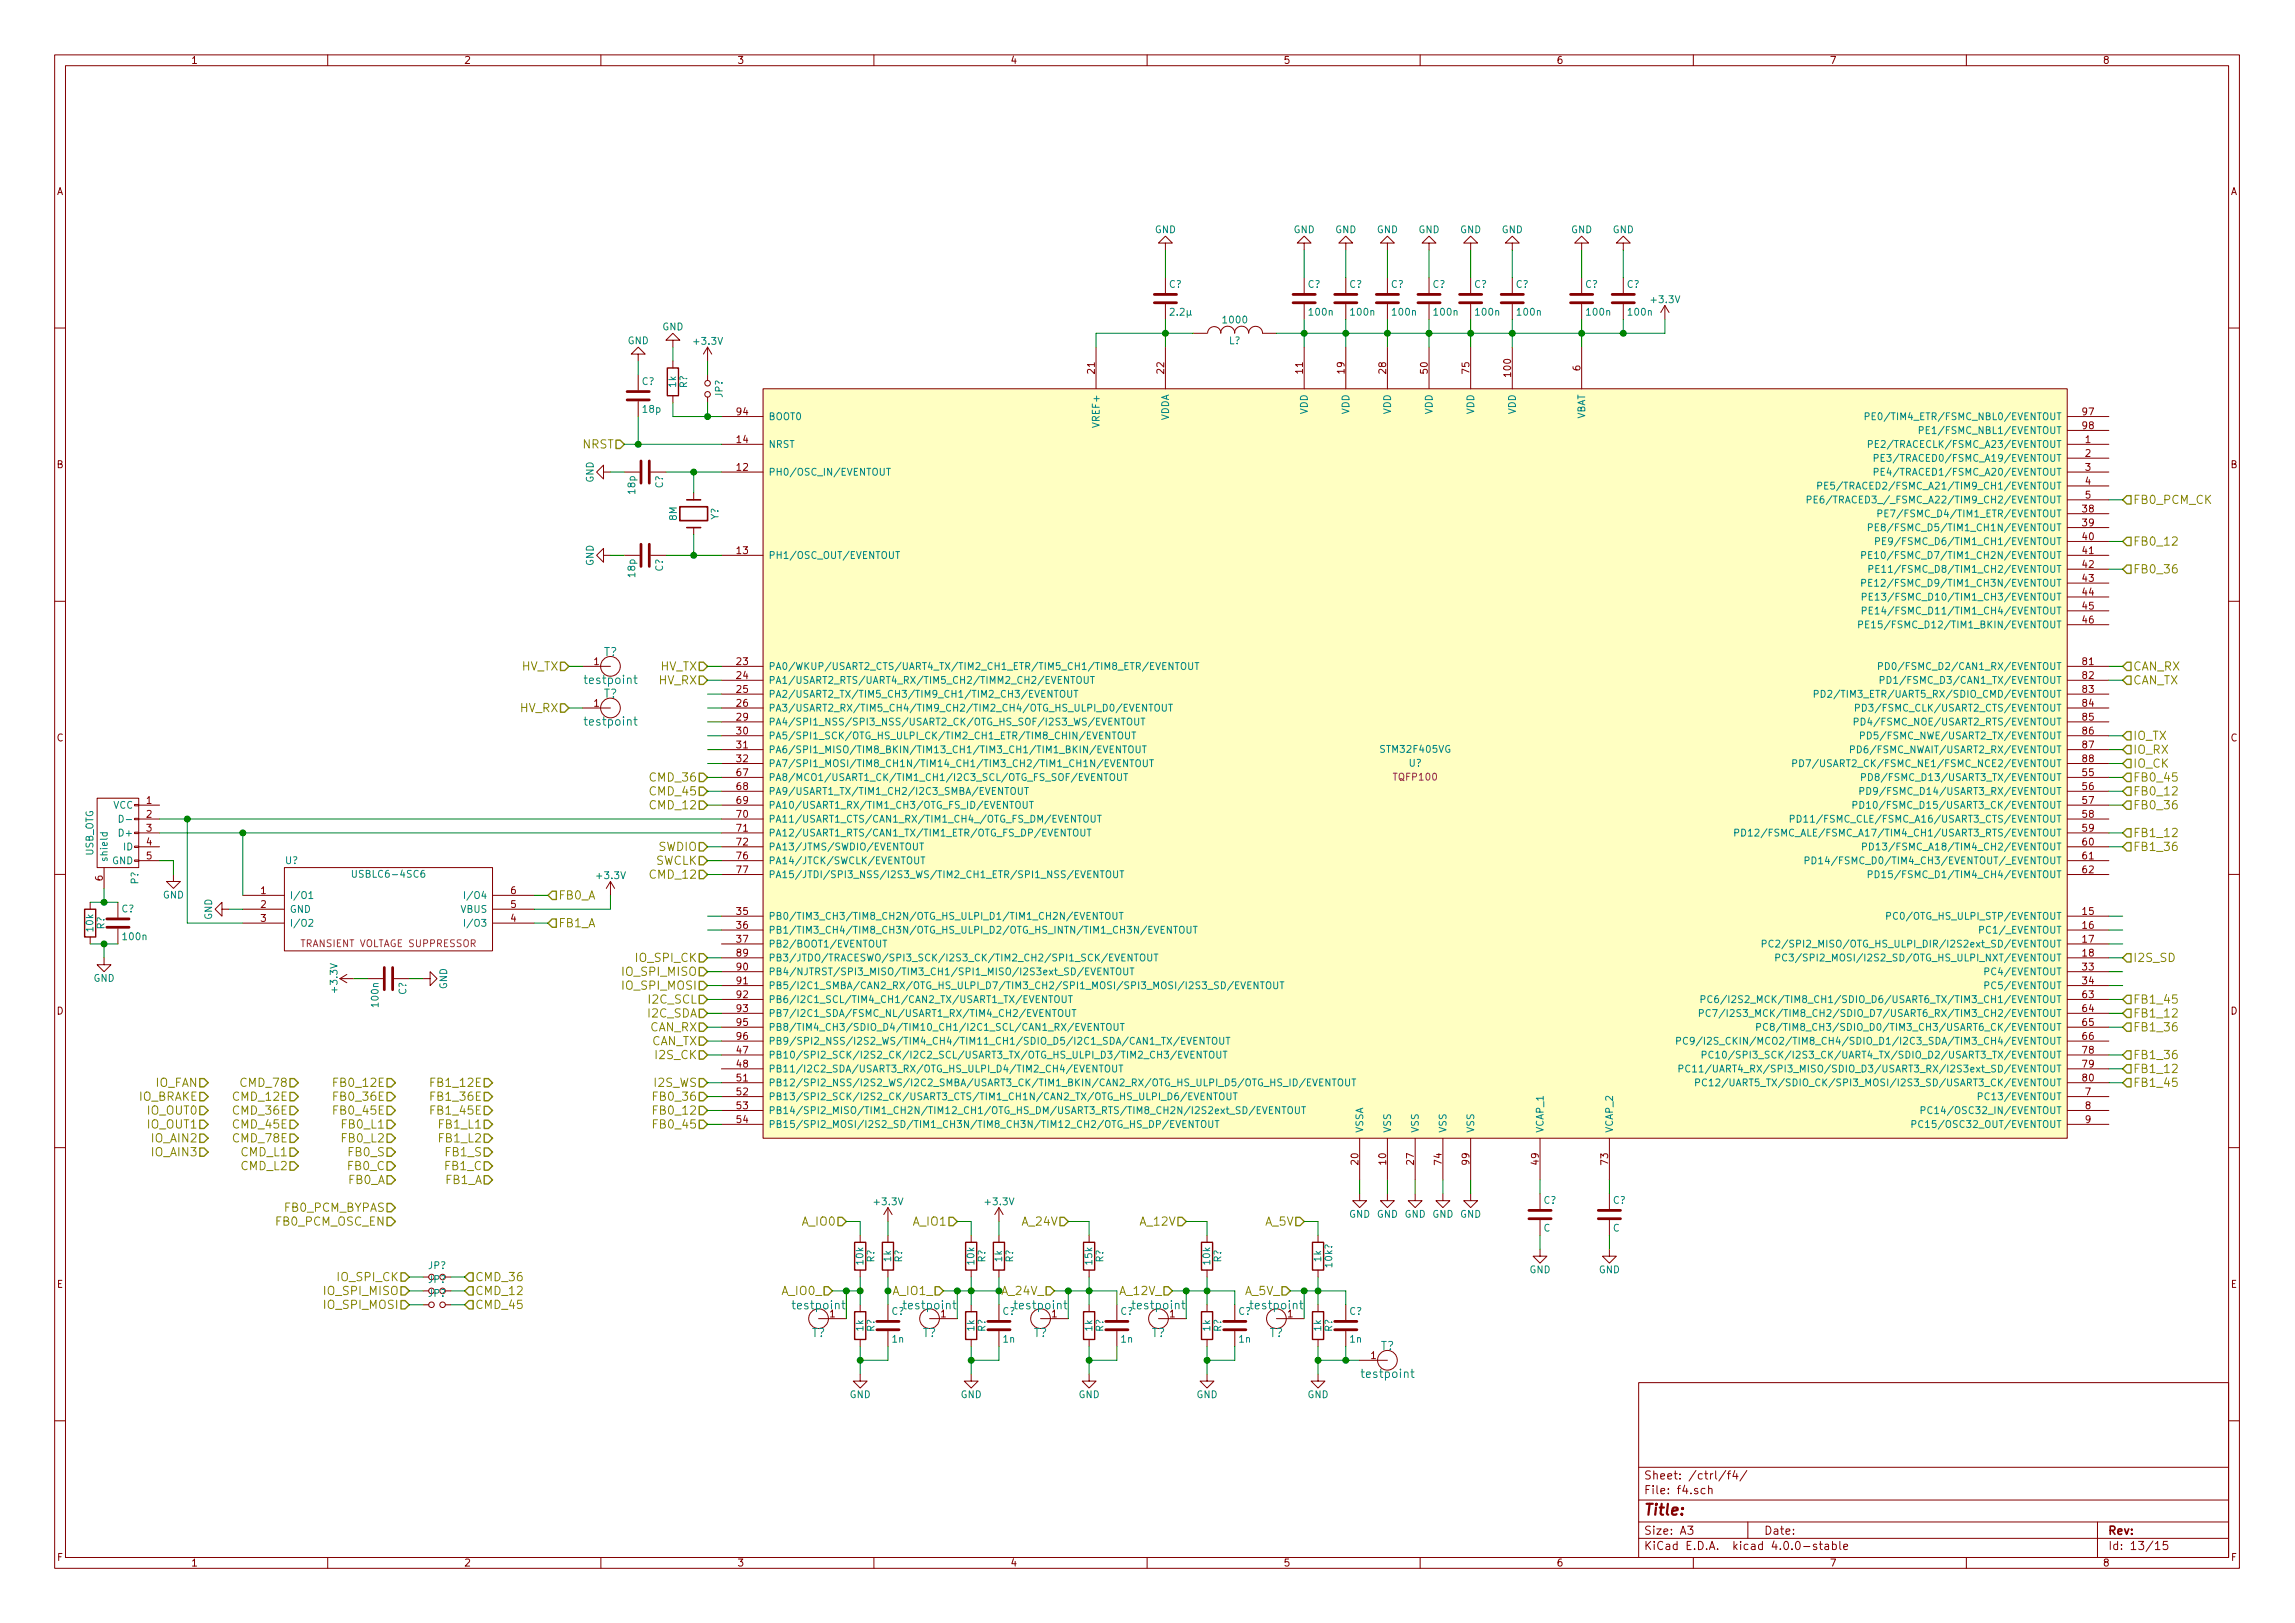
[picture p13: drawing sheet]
EESchema Schematic File Version 2
LIBS:power
LIBS:stmbl_3.4-cache
EELAYER 25 0
EELAYER END
$Descr A3 16535 11693
encoding utf-8
Sheet 13 15
Title ""
Date ""
Rev ""
Comp ""
Comment1 ""
Comment2 ""
Comment3 ""
Comment4 ""
$EndDescr
$Comp
L STM32F405VG U?
U 1 1
P 10200 5500
F 0 "U?" H 10200 5500 50  0000 C CNN
F 1 "STM32F405VG" H 10200 5600 50  0000 C CNN
F 2 "TQFP100" H 10200 5400 50  0000 C CNN
F 3 "" H 10200 5500 50  0000 C CNN
	1    10200 5500
	1    0    0    -1  
$EndComp
Text HLabel 5100 6300 0    60   Input ~ 0
CMD_12
Text HLabel 5100 7000 0    60   Input ~ 0
IO_SPI_MISO
Text HLabel 5100 5800 0    60   Input ~ 0
CMD_12
Text HLabel 5100 5600 0    60   Input ~ 0
CMD_36
Text HLabel 5100 6900 0    60   Input ~ 0
IO_SPI_CK
Text HLabel 5100 7100 0    60   Input ~ 0
IO_SPI_MOSI
Text HLabel 5100 5700 0    60   Input ~ 0
CMD_45
Text HLabel 5100 8000 0    60   Input ~ 0
FB0_12
Text HLabel 15300 5700 2    60   Input ~ 0
FB0_12
Text HLabel 15300 3900 2    60   Input ~ 0
FB0_12
Text HLabel 5100 7900 0    60   Input ~ 0
FB0_36
Text HLabel 15300 5800 2    60   Input ~ 0
FB0_36
Text HLabel 15300 4100 2    60   Input ~ 0
FB0_36
Text HLabel 15300 5600 2    60   Input ~ 0
FB0_45
Text HLabel 5100 8100 0    60   Input ~ 0
FB0_45
Text HLabel 15300 7700 2    60   Input ~ 0
FB1_12
Text HLabel 15300 7300 2    60   Input ~ 0
FB1_12
Text HLabel 15300 6000 2    60   Input ~ 0
FB1_12
Text HLabel 15300 6100 2    60   Input ~ 0
FB1_36
Text HLabel 15300 7400 2    60   Input ~ 0
FB1_36
Text HLabel 15300 7600 2    60   Input ~ 0
FB1_36
Text HLabel 15300 7800 2    60   Input ~ 0
FB1_45
Text HLabel 15300 7200 2    60   Input ~ 0
FB1_45
Text HLabel 5100 7200 0    60   Input ~ 0
I2C_SCL
Text HLabel 5100 7300 0    60   Input ~ 0
I2C_SDA
Text HLabel 5100 7600 0    60   Input ~ 0
I2S_CK
Text HLabel 5100 7800 0    60   Input ~ 0
I2S_WS
Text HLabel 15300 6900 2    60   Input ~ 0
I2S_SD
Text HLabel 5100 4800 0    60   Input ~ 0
HV_TX
Text HLabel 5100 4900 0    60   Input ~ 0
HV_RX
$Comp
L Crystal Y?
U 1 1
P 5000 3700
F 0 "Y?" H 5000 3850 50  0000 C CNN
F 1 "8M" H 5000 3550 50  0000 C CNN
F 2 "" H 5000 3700 60  0000 C CNN
F 3 "" H 5000 3700 60  0000 C CNN
	1    5000 3700
	0    1    1    0   
$EndComp
$Comp
L C C?
U 1 1
P 4650 3400
F 0 "C?" H 4675 3500 50  0000 L CNN
F 1 "18p" H 4675 3300 50  0000 L CNN
F 2 "" H 4688 3250 30  0000 C CNN
F 3 "" H 4650 3400 60  0000 C CNN
	1    4650 3400
	0    1    1    0   
$EndComp
$Comp
L C C?
U 1 1
P 4650 4000
F 0 "C?" H 4675 4100 50  0000 L CNN
F 1 "18p" H 4675 3900 50  0000 L CNN
F 2 "" H 4688 3850 30  0000 C CNN
F 3 "" H 4650 4000 60  0000 C CNN
	1    4650 4000
	0    1    1    0   
$EndComp
$Comp
L GND #PWR?
U 1 1
P 4400 4000
F 0 "#PWR?" H 4400 3750 50  0001 C CNN
F 1 "GND" H 4400 3850 50  0000 C CNN
F 2 "" H 4400 4000 60  0000 C CNN
F 3 "" H 4400 4000 60  0000 C CNN
	1    4400 4000
	0    1    1    0   
$EndComp
$Comp
L GND #PWR?
U 1 1
P 4400 3400
F 0 "#PWR?" H 4400 3150 50  0001 C CNN
F 1 "GND" H 4400 3250 50  0000 C CNN
F 2 "" H 4400 3400 60  0000 C CNN
F 3 "" H 4400 3400 60  0000 C CNN
	1    4400 3400
	0    1    1    0   
$EndComp
$Comp
L C C?
U 1 1
P 11600 8750
F 0 "C?" H 11625 8850 50  0000 L CNN
F 1 "C" H 11625 8650 50  0000 L CNN
F 2 "" H 11638 8600 30  0000 C CNN
F 3 "" H 11600 8750 60  0000 C CNN
	1    11600 8750
	1    0    0    -1  
$EndComp
$Comp
L C C?
U 1 1
P 11100 8750
F 0 "C?" H 11125 8850 50  0000 L CNN
F 1 "C" H 11125 8650 50  0000 L CNN
F 2 "" H 11138 8600 30  0000 C CNN
F 3 "" H 11100 8750 60  0000 C CNN
	1    11100 8750
	1    0    0    -1  
$EndComp
$Comp
L GND #PWR?
U 1 1
P 10600 8600
F 0 "#PWR?" H 10600 8350 50  0001 C CNN
F 1 "GND" H 10600 8450 50  0000 C CNN
F 2 "" H 10600 8600 60  0000 C CNN
F 3 "" H 10600 8600 60  0000 C CNN
	1    10600 8600
	1    0    0    -1  
$EndComp
$Comp
L GND #PWR?
U 1 1
P 10400 8600
F 0 "#PWR?" H 10400 8350 50  0001 C CNN
F 1 "GND" H 10400 8450 50  0000 C CNN
F 2 "" H 10400 8600 60  0000 C CNN
F 3 "" H 10400 8600 60  0000 C CNN
	1    10400 8600
	1    0    0    -1  
$EndComp
$Comp
L GND #PWR?
U 1 1
P 10200 8600
F 0 "#PWR?" H 10200 8350 50  0001 C CNN
F 1 "GND" H 10200 8450 50  0000 C CNN
F 2 "" H 10200 8600 60  0000 C CNN
F 3 "" H 10200 8600 60  0000 C CNN
	1    10200 8600
	1    0    0    -1  
$EndComp
$Comp
L GND #PWR?
U 1 1
P 10000 8600
F 0 "#PWR?" H 10000 8350 50  0001 C CNN
F 1 "GND" H 10000 8450 50  0000 C CNN
F 2 "" H 10000 8600 60  0000 C CNN
F 3 "" H 10000 8600 60  0000 C CNN
	1    10000 8600
	1    0    0    -1  
$EndComp
$Comp
L GND #PWR?
U 1 1
P 9800 8600
F 0 "#PWR?" H 9800 8350 50  0001 C CNN
F 1 "GND" H 9800 8450 50  0000 C CNN
F 2 "" H 9800 8600 60  0000 C CNN
F 3 "" H 9800 8600 60  0000 C CNN
	1    9800 8600
	1    0    0    -1  
$EndComp
$Comp
L GND #PWR?
U 1 1
P 11100 9000
F 0 "#PWR?" H 11100 8750 50  0001 C CNN
F 1 "GND" H 11100 8850 50  0000 C CNN
F 2 "" H 11100 9000 60  0000 C CNN
F 3 "" H 11100 9000 60  0000 C CNN
	1    11100 9000
	1    0    0    -1  
$EndComp
$Comp
L GND #PWR?
U 1 1
P 11600 9000
F 0 "#PWR?" H 11600 8750 50  0001 C CNN
F 1 "GND" H 11600 8850 50  0000 C CNN
F 2 "" H 11600 9000 60  0000 C CNN
F 3 "" H 11600 9000 60  0000 C CNN
	1    11600 9000
	1    0    0    -1  
$EndComp
$Comp
L C C?
U 1 1
P 11400 2150
F 0 "C?" H 11425 2250 50  0000 L CNN
F 1 "100n" H 11425 2050 50  0000 L CNN
F 2 "" H 11438 2000 30  0000 C CNN
F 3 "" H 11400 2150 60  0000 C CNN
	1    11400 2150
	1    0    0    -1  
$EndComp
$Comp
L C C?
U 1 1
P 10900 2150
F 0 "C?" H 10925 2250 50  0000 L CNN
F 1 "100n" H 10925 2050 50  0000 L CNN
F 2 "" H 10938 2000 30  0000 C CNN
F 3 "" H 10900 2150 60  0000 C CNN
	1    10900 2150
	1    0    0    -1  
$EndComp
$Comp
L C C?
U 1 1
P 10600 2150
F 0 "C?" H 10625 2250 50  0000 L CNN
F 1 "100n" H 10625 2050 50  0000 L CNN
F 2 "" H 10638 2000 30  0000 C CNN
F 3 "" H 10600 2150 60  0000 C CNN
	1    10600 2150
	1    0    0    -1  
$EndComp
$Comp
L C C?
U 1 1
P 10300 2150
F 0 "C?" H 10325 2250 50  0000 L CNN
F 1 "100n" H 10325 2050 50  0000 L CNN
F 2 "" H 10338 2000 30  0000 C CNN
F 3 "" H 10300 2150 60  0000 C CNN
	1    10300 2150
	1    0    0    -1  
$EndComp
$Comp
L C C?
U 1 1
P 10000 2150
F 0 "C?" H 10025 2250 50  0000 L CNN
F 1 "100n" H 10025 2050 50  0000 L CNN
F 2 "" H 10038 2000 30  0000 C CNN
F 3 "" H 10000 2150 60  0000 C CNN
	1    10000 2150
	1    0    0    -1  
$EndComp
$Comp
L C C?
U 1 1
P 9700 2150
F 0 "C?" H 9725 2250 50  0000 L CNN
F 1 "100n" H 9725 2050 50  0000 L CNN
F 2 "" H 9738 2000 30  0000 C CNN
F 3 "" H 9700 2150 60  0000 C CNN
	1    9700 2150
	1    0    0    -1  
$EndComp
$Comp
L C C?
U 1 1
P 9400 2150
F 0 "C?" H 9425 2250 50  0000 L CNN
F 1 "100n" H 9425 2050 50  0000 L CNN
F 2 "" H 9438 2000 30  0000 C CNN
F 3 "" H 9400 2150 60  0000 C CNN
	1    9400 2150
	1    0    0    -1  
$EndComp
$Comp
L C C?
U 1 1
P 8400 2150
F 0 "C?" H 8425 2250 50  0000 L CNN
F 1 "2.2µ" H 8425 2050 50  0000 L CNN
F 2 "" H 8438 2000 30  0000 C CNN
F 3 "" H 8400 2150 60  0000 C CNN
	1    8400 2150
	1    0    0    -1  
$EndComp
$Comp
L +3.3V #PWR?
U 1 1
P 12000 2300
F 0 "#PWR?" H 12000 2150 50  0001 C CNN
F 1 "+3.3V" H 12000 2440 50  0000 C CNN
F 2 "" H 12000 2300 60  0000 C CNN
F 3 "" H 12000 2300 60  0000 C CNN
	1    12000 2300
	1    0    0    -1  
$EndComp
$Comp
L GND #PWR?
U 1 1
P 11400 1800
F 0 "#PWR?" H 11400 1550 50  0001 C CNN
F 1 "GND" H 11400 1650 50  0000 C CNN
F 2 "" H 11400 1800 60  0000 C CNN
F 3 "" H 11400 1800 60  0000 C CNN
	1    11400 1800
	-1   0    0    1   
$EndComp
$Comp
L GND #PWR?
U 1 1
P 10900 1800
F 0 "#PWR?" H 10900 1550 50  0001 C CNN
F 1 "GND" H 10900 1650 50  0000 C CNN
F 2 "" H 10900 1800 60  0000 C CNN
F 3 "" H 10900 1800 60  0000 C CNN
	1    10900 1800
	-1   0    0    1   
$EndComp
$Comp
L GND #PWR?
U 1 1
P 10600 1800
F 0 "#PWR?" H 10600 1550 50  0001 C CNN
F 1 "GND" H 10600 1650 50  0000 C CNN
F 2 "" H 10600 1800 60  0000 C CNN
F 3 "" H 10600 1800 60  0000 C CNN
	1    10600 1800
	-1   0    0    1   
$EndComp
$Comp
L GND #PWR?
U 1 1
P 10300 1800
F 0 "#PWR?" H 10300 1550 50  0001 C CNN
F 1 "GND" H 10300 1650 50  0000 C CNN
F 2 "" H 10300 1800 60  0000 C CNN
F 3 "" H 10300 1800 60  0000 C CNN
	1    10300 1800
	-1   0    0    1   
$EndComp
$Comp
L GND #PWR?
U 1 1
P 10000 1800
F 0 "#PWR?" H 10000 1550 50  0001 C CNN
F 1 "GND" H 10000 1650 50  0000 C CNN
F 2 "" H 10000 1800 60  0000 C CNN
F 3 "" H 10000 1800 60  0000 C CNN
	1    10000 1800
	-1   0    0    1   
$EndComp
$Comp
L GND #PWR?
U 1 1
P 9700 1800
F 0 "#PWR?" H 9700 1550 50  0001 C CNN
F 1 "GND" H 9700 1650 50  0000 C CNN
F 2 "" H 9700 1800 60  0000 C CNN
F 3 "" H 9700 1800 60  0000 C CNN
	1    9700 1800
	-1   0    0    1   
$EndComp
$Comp
L GND #PWR?
U 1 1
P 9400 1800
F 0 "#PWR?" H 9400 1550 50  0001 C CNN
F 1 "GND" H 9400 1650 50  0000 C CNN
F 2 "" H 9400 1800 60  0000 C CNN
F 3 "" H 9400 1800 60  0000 C CNN
	1    9400 1800
	-1   0    0    1   
$EndComp
$Comp
L GND #PWR?
U 1 1
P 8400 1800
F 0 "#PWR?" H 8400 1550 50  0001 C CNN
F 1 "GND" H 8400 1650 50  0000 C CNN
F 2 "" H 8400 1800 60  0000 C CNN
F 3 "" H 8400 1800 60  0000 C CNN
	1    8400 1800
	-1   0    0    1   
$EndComp
$Comp
L INDUCTOR L?
U 1 1
P 8900 2400
F 0 "L?" V 8850 2400 50  0000 C CNN
F 1 "1000" V 9000 2400 50  0000 C CNN
F 2 "" H 8900 2400 60  0000 C CNN
F 3 "" H 8900 2400 60  0000 C CNN
	1    8900 2400
	0    -1   -1   0   
$EndComp
$Comp
L C C?
U 1 1
P 11700 2150
F 0 "C?" H 11725 2250 50  0000 L CNN
F 1 "100n" H 11725 2050 50  0000 L CNN
F 2 "" H 11738 2000 30  0000 C CNN
F 3 "" H 11700 2150 60  0000 C CNN
	1    11700 2150
	1    0    0    -1  
$EndComp
$Comp
L GND #PWR?
U 1 1
P 11700 1800
F 0 "#PWR?" H 11700 1550 50  0001 C CNN
F 1 "GND" H 11700 1650 50  0000 C CNN
F 2 "" H 11700 1800 60  0000 C CNN
F 3 "" H 11700 1800 60  0000 C CNN
	1    11700 1800
	-1   0    0    1   
$EndComp
$Comp
L C C?
U 1 1
P 4600 2850
F 0 "C?" H 4625 2950 50  0000 L CNN
F 1 "18p" H 4625 2750 50  0000 L CNN
F 2 "" H 4638 2700 30  0000 C CNN
F 3 "" H 4600 2850 60  0000 C CNN
	1    4600 2850
	1    0    0    -1  
$EndComp
$Comp
L GND #PWR?
U 1 1
P 4600 2600
F 0 "#PWR?" H 4600 2350 50  0001 C CNN
F 1 "GND" H 4600 2450 50  0000 C CNN
F 2 "" H 4600 2600 60  0000 C CNN
F 3 "" H 4600 2600 60  0000 C CNN
	1    4600 2600
	-1   0    0    1   
$EndComp
Text HLabel 5100 6100 0    60   Input ~ 0
SWDIO
Text HLabel 5100 6200 0    60   Input ~ 0
SWCLK
Text HLabel 4500 3200 0    60   Input ~ 0
NRST
Text HLabel 15300 4800 2    60   Input ~ 0
CAN_RX
Text HLabel 15300 4900 2    60   Input ~ 0
CAN_TX
Text HLabel 15300 5300 2    60   Input ~ 0
IO_TX
Text HLabel 15300 5400 2    60   Input ~ 0
IO_RX
Text HLabel 15300 5500 2    60   Input ~ 0
IO_CK
$Comp
L USB_OTG P?
U 1 1
P 850 6000
F 0 "P?" H 1175 5875 50  0000 C CNN
F 1 "USB_OTG" H 850 6200 50  0000 C CNN
F 2 "" V 800 5900 60  0000 C CNN
F 3 "" V 800 5900 60  0000 C CNN
	1    850  6000
	0    -1   1    0   
$EndComp
$Comp
L C C?
U 1 1
P 850 6650
F 0 "C?" H 875 6750 50  0000 L CNN
F 1 "100n" H 875 6550 50  0000 L CNN
F 2 "" H 888 6500 30  0000 C CNN
F 3 "" H 850 6650 60  0000 C CNN
	1    850  6650
	1    0    0    -1  
$EndComp
$Comp
L R R?
U 1 1
P 650 6650
F 0 "R?" V 730 6650 50  0000 C CNN
F 1 "10k" V 650 6650 50  0000 C CNN
F 2 "" V 580 6650 30  0000 C CNN
F 3 "" H 650 6650 30  0000 C CNN
	1    650  6650
	1    0    0    -1  
$EndComp
$Comp
L GND #PWR?
U 1 1
P 750 6900
F 0 "#PWR?" H 750 6650 50  0001 C CNN
F 1 "GND" H 750 6750 50  0000 C CNN
F 2 "" H 750 6900 60  0000 C CNN
F 3 "" H 750 6900 60  0000 C CNN
	1    750  6900
	1    0    0    -1  
$EndComp
$Comp
L GND #PWR?
U 1 1
P 1250 6300
F 0 "#PWR?" H 1250 6050 50  0001 C CNN
F 1 "GND" H 1250 6150 50  0000 C CNN
F 2 "" H 1250 6300 60  0000 C CNN
F 3 "" H 1250 6300 60  0000 C CNN
	1    1250 6300
	1    0    0    -1  
$EndComp
Text HLabel 2150 7800 0    60   Input ~ 0
CMD_78
Text HLabel 2150 8000 0    60   Input ~ 0
CMD_36E
Text HLabel 2150 8100 0    60   Input ~ 0
CMD_45E
Text HLabel 2150 8200 0    60   Input ~ 0
CMD_78E
Text HLabel 2150 7900 0    60   Input ~ 0
CMD_12E
Text HLabel 2850 7800 0    60   Input ~ 0
FB0_12E
Text HLabel 2850 7900 0    60   Input ~ 0
FB0_36E
Text HLabel 2850 8000 0    60   Input ~ 0
FB0_45E
Text HLabel 3550 7800 0    60   Input ~ 0
FB1_12E
Text HLabel 3550 7900 0    60   Input ~ 0
FB1_36E
Text HLabel 3550 8000 0    60   Input ~ 0
FB1_45E
Text HLabel 2150 8300 0    60   Input ~ 0
CMD_L1
Text HLabel 2150 8400 0    60   Input ~ 0
CMD_L2
Text HLabel 2850 8100 0    60   Input ~ 0
FB0_L1
Text HLabel 2850 8200 0    60   Input ~ 0
FB0_L2
Text HLabel 3550 8100 0    60   Input ~ 0
FB1_L1
Text HLabel 3550 8200 0    60   Input ~ 0
FB1_L2
Text HLabel 2850 8300 0    60   Input ~ 0
FB0_S
Text HLabel 3550 8300 0    60   Input ~ 0
FB1_S
Text HLabel 7700 8800 0    60   Input ~ 0
A_24V
Text HLabel 8550 8800 0    60   Input ~ 0
A_12V
Text HLabel 6900 8800 0    60   Input ~ 0
A_IO1
Text HLabel 2850 8400 0    60   Input ~ 0
FB0_C
Text HLabel 2850 8500 0    60   Input ~ 0
FB0_A
Text HLabel 3550 8400 0    60   Input ~ 0
FB1_C
Text HLabel 3550 8500 0    60   Input ~ 0
FB1_A
Text HLabel 15300 3600 2    60   Input ~ 0
FB0_PCM_CK
Text HLabel 2850 8700 0    60   Input ~ 0
FB0_PCM_BYPAS
Text HLabel 2850 8800 0    60   Input ~ 0
FB0_PCM_OSC_EN
Text HLabel 1500 7800 0    60   Input ~ 0
IO_FAN
Text HLabel 1500 7900 0    60   Input ~ 0
IO_BRAKE
Text HLabel 1500 8000 0    60   Input ~ 0
IO_OUT0
Text HLabel 1500 8100 0    60   Input ~ 0
IO_OUT1
$Comp
L GND #PWR?
U 1 1
P 1650 6550
F 0 "#PWR?" H 1650 6300 50  0001 C CNN
F 1 "GND" H 1650 6400 50  0000 C CNN
F 2 "" H 1650 6550 60  0000 C CNN
F 3 "" H 1650 6550 60  0000 C CNN
	1    1650 6550
	0    1    1    0   
$EndComp
$Comp
L +3.3V #PWR?
U 1 1
P 4400 6450
F 0 "#PWR?" H 4400 6300 50  0001 C CNN
F 1 "+3.3V" H 4400 6590 50  0000 C CNN
F 2 "" H 4400 6450 60  0000 C CNN
F 3 "" H 4400 6450 60  0000 C CNN
	1    4400 6450
	1    0    0    -1  
$EndComp
$Comp
L USBLC6-4SC6 U?
U 1 1
P 2800 6550
F 0 "U?" H 2101 6898 50  0000 C CNN
F 1 "USBLC6-4SC6" H 2800 6800 50  0000 C CNN
F 2 "" H 2800 6550 60  0000 C CNN
F 3 "" H 2800 6550 60  0000 C CNN
F 4 "TRANSIENT VOLTAGE SUPPRESSOR" H 2800 6300 50  0000 C CNN "Description"
	1    2800 6550
	1    0    0    -1  
$EndComp
$Comp
L R R?
U 1 1
P 7850 9050
F 0 "R?" V 7930 9050 50  0000 C CNN
F 1 "15k" V 7850 9050 50  0000 C CNN
F 2 "" V 7780 9050 30  0000 C CNN
F 3 "" H 7850 9050 30  0000 C CNN
	1    7850 9050
	1    0    0    -1  
$EndComp
$Comp
L R R?
U 1 1
P 7850 9550
F 0 "R?" V 7930 9550 50  0000 C CNN
F 1 "1k" V 7850 9550 50  0000 C CNN
F 2 "" V 7780 9550 30  0000 C CNN
F 3 "" H 7850 9550 30  0000 C CNN
	1    7850 9550
	1    0    0    -1  
$EndComp
$Comp
L GND #PWR?
U 1 1
P 7850 9900
F 0 "#PWR?" H 7850 9650 50  0001 C CNN
F 1 "GND" H 7850 9750 50  0000 C CNN
F 2 "" H 7850 9900 60  0000 C CNN
F 3 "" H 7850 9900 60  0000 C CNN
	1    7850 9900
	1    0    0    -1  
$EndComp
$Comp
L R R?
U 1 1
P 8700 9050
F 0 "R?" V 8780 9050 50  0000 C CNN
F 1 "10k" V 8700 9050 50  0000 C CNN
F 2 "" V 8630 9050 30  0000 C CNN
F 3 "" H 8700 9050 30  0000 C CNN
	1    8700 9050
	1    0    0    -1  
$EndComp
$Comp
L R R?
U 1 1
P 8700 9550
F 0 "R?" V 8780 9550 50  0000 C CNN
F 1 "1k" V 8700 9550 50  0000 C CNN
F 2 "" V 8630 9550 30  0000 C CNN
F 3 "" H 8700 9550 30  0000 C CNN
	1    8700 9550
	1    0    0    -1  
$EndComp
$Comp
L GND #PWR?
U 1 1
P 8700 9900
F 0 "#PWR?" H 8700 9650 50  0001 C CNN
F 1 "GND" H 8700 9750 50  0000 C CNN
F 2 "" H 8700 9900 60  0000 C CNN
F 3 "" H 8700 9900 60  0000 C CNN
	1    8700 9900
	1    0    0    -1  
$EndComp
Text HLabel 9400 8800 0    60   Input ~ 0
A_5V
$Comp
L R 10k?
U 1 1
P 9500 9050
F 0 "10k?" V 9580 9050 50  0000 C CNN
F 1 "1k" V 9500 9050 50  0000 C CNN
F 2 "" V 9430 9050 30  0000 C CNN
F 3 "" H 9500 9050 30  0000 C CNN
	1    9500 9050
	1    0    0    -1  
$EndComp
$Comp
L R R?
U 1 1
P 9500 9550
F 0 "R?" V 9580 9550 50  0000 C CNN
F 1 "1k" V 9500 9550 50  0000 C CNN
F 2 "" V 9430 9550 30  0000 C CNN
F 3 "" H 9500 9550 30  0000 C CNN
	1    9500 9550
	1    0    0    -1  
$EndComp
$Comp
L GND #PWR?
U 1 1
P 9500 9900
F 0 "#PWR?" H 9500 9650 50  0001 C CNN
F 1 "GND" H 9500 9750 50  0000 C CNN
F 2 "" H 9500 9900 60  0000 C CNN
F 3 "" H 9500 9900 60  0000 C CNN
	1    9500 9900
	1    0    0    -1  
$EndComp
Text HLabel 7600 9300 0    60   Input ~ 0
A_24V_
Text HLabel 8450 9300 0    60   Input ~ 0
A_12V_
Text HLabel 9300 9300 0    60   Input ~ 0
A_5V_
$Comp
L R R?
U 1 1
P 7200 9050
F 0 "R?" V 7280 9050 50  0000 C CNN
F 1 "1k" V 7200 9050 50  0000 C CNN
F 2 "" V 7130 9050 30  0000 C CNN
F 3 "" H 7200 9050 30  0000 C CNN
	1    7200 9050
	1    0    0    -1  
$EndComp
$Comp
L R R?
U 1 1
P 7000 9050
F 0 "R?" V 7080 9050 50  0000 C CNN
F 1 "10k" V 7000 9050 50  0000 C CNN
F 2 "" V 6930 9050 30  0000 C CNN
F 3 "" H 7000 9050 30  0000 C CNN
	1    7000 9050
	1    0    0    -1  
$EndComp
$Comp
L R R?
U 1 1
P 7000 9550
F 0 "R?" V 7080 9550 50  0000 C CNN
F 1 "1k" V 7000 9550 50  0000 C CNN
F 2 "" V 6930 9550 30  0000 C CNN
F 3 "" H 7000 9550 30  0000 C CNN
	1    7000 9550
	1    0    0    -1  
$EndComp
$Comp
L GND #PWR?
U 1 1
P 7000 9900
F 0 "#PWR?" H 7000 9650 50  0001 C CNN
F 1 "GND" H 7000 9750 50  0000 C CNN
F 2 "" H 7000 9900 60  0000 C CNN
F 3 "" H 7000 9900 60  0000 C CNN
	1    7000 9900
	1    0    0    -1  
$EndComp
$Comp
L +3.3V #PWR?
U 1 1
P 7200 8800
F 0 "#PWR?" H 7200 8650 50  0001 C CNN
F 1 "+3.3V" H 7200 8940 50  0000 C CNN
F 2 "" H 7200 8800 60  0000 C CNN
F 3 "" H 7200 8800 60  0000 C CNN
	1    7200 8800
	1    0    0    -1  
$EndComp
Text HLabel 6800 9300 0    60   Input ~ 0
A_IO1_
Text HLabel 6100 8800 0    60   Input ~ 0
A_IO0
$Comp
L R R?
U 1 1
P 6400 9050
F 0 "R?" V 6480 9050 50  0000 C CNN
F 1 "1k" V 6400 9050 50  0000 C CNN
F 2 "" V 6330 9050 30  0000 C CNN
F 3 "" H 6400 9050 30  0000 C CNN
	1    6400 9050
	1    0    0    -1  
$EndComp
$Comp
L R R?
U 1 1
P 6200 9050
F 0 "R?" V 6280 9050 50  0000 C CNN
F 1 "10k" V 6200 9050 50  0000 C CNN
F 2 "" V 6130 9050 30  0000 C CNN
F 3 "" H 6200 9050 30  0000 C CNN
	1    6200 9050
	1    0    0    -1  
$EndComp
$Comp
L R R?
U 1 1
P 6200 9550
F 0 "R?" V 6280 9550 50  0000 C CNN
F 1 "1k" V 6200 9550 50  0000 C CNN
F 2 "" V 6130 9550 30  0000 C CNN
F 3 "" H 6200 9550 30  0000 C CNN
	1    6200 9550
	1    0    0    -1  
$EndComp
$Comp
L GND #PWR?
U 1 1
P 6200 9900
F 0 "#PWR?" H 6200 9650 50  0001 C CNN
F 1 "GND" H 6200 9750 50  0000 C CNN
F 2 "" H 6200 9900 60  0000 C CNN
F 3 "" H 6200 9900 60  0000 C CNN
	1    6200 9900
	1    0    0    -1  
$EndComp
$Comp
L +3.3V #PWR?
U 1 1
P 6400 8800
F 0 "#PWR?" H 6400 8650 50  0001 C CNN
F 1 "+3.3V" H 6400 8940 50  0000 C CNN
F 2 "" H 6400 8800 60  0000 C CNN
F 3 "" H 6400 8800 60  0000 C CNN
	1    6400 8800
	1    0    0    -1  
$EndComp
Text HLabel 6000 9300 0    60   Input ~ 0
A_IO0_
$Comp
L C C?
U 1 1
P 6400 9550
F 0 "C?" H 6425 9650 50  0000 L CNN
F 1 "1n" H 6425 9450 50  0000 L CNN
F 2 "" H 6438 9400 30  0000 C CNN
F 3 "" H 6400 9550 60  0000 C CNN
	1    6400 9550
	1    0    0    -1  
$EndComp
$Comp
L C C?
U 1 1
P 7200 9550
F 0 "C?" H 7225 9650 50  0000 L CNN
F 1 "1n" H 7225 9450 50  0000 L CNN
F 2 "" H 7238 9400 30  0000 C CNN
F 3 "" H 7200 9550 60  0000 C CNN
	1    7200 9550
	1    0    0    -1  
$EndComp
$Comp
L C C?
U 1 1
P 9700 9550
F 0 "C?" H 9725 9650 50  0000 L CNN
F 1 "1n" H 9725 9450 50  0000 L CNN
F 2 "" H 9738 9400 30  0000 C CNN
F 3 "" H 9700 9550 60  0000 C CNN
	1    9700 9550
	1    0    0    -1  
$EndComp
$Comp
L C C?
U 1 1
P 8900 9550
F 0 "C?" H 8925 9650 50  0000 L CNN
F 1 "1n" H 8925 9450 50  0000 L CNN
F 2 "" H 8938 9400 30  0000 C CNN
F 3 "" H 8900 9550 60  0000 C CNN
	1    8900 9550
	1    0    0    -1  
$EndComp
$Comp
L C C?
U 1 1
P 8050 9550
F 0 "C?" H 8075 9650 50  0000 L CNN
F 1 "1n" H 8075 9450 50  0000 L CNN
F 2 "" H 8088 9400 30  0000 C CNN
F 3 "" H 8050 9550 60  0000 C CNN
	1    8050 9550
	1    0    0    -1  
$EndComp
$Comp
L R R?
U 1 1
P 4850 2750
F 0 "R?" V 4930 2750 50  0000 C CNN
F 1 "1k" V 4850 2750 50  0000 C CNN
F 2 "" V 4780 2750 30  0000 C CNN
F 3 "" H 4850 2750 30  0000 C CNN
	1    4850 2750
	1    0    0    -1  
$EndComp
$Comp
L GND #PWR?
U 1 1
P 4850 2500
F 0 "#PWR?" H 4850 2250 50  0001 C CNN
F 1 "GND" H 4850 2350 50  0000 C CNN
F 2 "" H 4850 2500 60  0000 C CNN
F 3 "" H 4850 2500 60  0000 C CNN
	1    4850 2500
	-1   0    0    1   
$EndComp
$Comp
L Jumper_NO_Small JP?
U 1 1
P 5100 2800
F 0 "JP?" H 5100 2880 50  0000 C CNN
F 1 "Jumper_NO_Small" H 5110 2740 50  0001 C CNN
F 2 "" H 5100 2800 60  0000 C CNN
F 3 "" H 5100 2800 60  0000 C CNN
	1    5100 2800
	0    1    1    0   
$EndComp
$Comp
L +3.3V #PWR?
U 1 1
P 5100 2600
F 0 "#PWR?" H 5100 2450 50  0001 C CNN
F 1 "+3.3V" H 5100 2740 50  0000 C CNN
F 2 "" H 5100 2600 60  0000 C CNN
F 3 "" H 5100 2600 60  0000 C CNN
	1    5100 2600
	1    0    0    -1  
$EndComp
Text HLabel 3950 6450 2    60   Input ~ 0
FB0_A
Text HLabel 3950 6650 2    60   Input ~ 0
FB1_A
$Comp
L GND #PWR?
U 1 1
P 3050 7050
F 0 "#PWR?" H 3050 6800 50  0001 C CNN
F 1 "GND" H 3050 6900 50  0000 C CNN
F 2 "" H 3050 7050 60  0000 C CNN
F 3 "" H 3050 7050 60  0000 C CNN
	1    3050 7050
	0    -1   1    0   
$EndComp
$Comp
L +3.3V #PWR?
U 1 1
P 2550 7050
F 0 "#PWR?" H 2550 6900 50  0001 C CNN
F 1 "+3.3V" H 2550 7190 50  0000 C CNN
F 2 "" H 2550 7050 60  0000 C CNN
F 3 "" H 2550 7050 60  0000 C CNN
	1    2550 7050
	0    -1   1    0   
$EndComp
$Comp
L C C?
U 1 1
P 2800 7050
F 0 "C?" H 2825 7150 50  0000 L CNN
F 1 "100n" H 2825 6950 50  0000 L CNN
F 2 "" H 2838 6900 30  0000 C CNN
F 3 "" H 2800 7050 60  0000 C CNN
	1    2800 7050
	0    1    1    0   
$EndComp
$Comp
L Jumper_NO_Small JP?
U 1 1
P 3150 9200
F 0 "JP?" H 3150 9280 50  0000 C CNN
F 1 "Jumper_NO_Small" H 3160 9140 50  0001 C CNN
F 2 "" H 3150 9200 60  0000 C CNN
F 3 "" H 3150 9200 60  0000 C CNN
	1    3150 9200
	1    0    0    -1  
$EndComp
$Comp
L Jumper_NO_Small JP?
U 1 1
P 3150 9300
F 0 "JP?" H 3150 9380 50  0000 C CNN
F 1 "Jumper_NO_Small" H 3160 9240 50  0001 C CNN
F 2 "" H 3150 9300 60  0000 C CNN
F 3 "" H 3150 9300 60  0000 C CNN
	1    3150 9300
	1    0    0    -1  
$EndComp
$Comp
L Jumper_NO_Small JP?
U 1 1
P 3150 9400
F 0 "JP?" H 3150 9480 50  0000 C CNN
F 1 "Jumper_NO_Small" H 3160 9340 50  0001 C CNN
F 2 "" H 3150 9400 60  0000 C CNN
F 3 "" H 3150 9400 60  0000 C CNN
	1    3150 9400
	1    0    0    -1  
$EndComp
Text HLabel 2950 9200 0    60   Input ~ 0
IO_SPI_CK
Text HLabel 2950 9300 0    60   Input ~ 0
IO_SPI_MISO
Text HLabel 2950 9400 0    60   Input ~ 0
IO_SPI_MOSI
Text HLabel 3350 9200 2    60   Input ~ 0
CMD_36
Text HLabel 3350 9400 2    60   Input ~ 0
CMD_45
Text HLabel 3350 9300 2    60   Input ~ 0
CMD_12
Text HLabel 5100 7500 0    60   Input ~ 0
CAN_TX
Text HLabel 5100 7400 0    60   Input ~ 0
CAN_RX
Text HLabel 1500 8200 0    60   Input ~ 0
IO_AIN2
Text HLabel 1500 8300 0    60   Input ~ 0
IO_AIN3
$Comp
L testpoint T?
U 1 1
P 5900 9500
F 0 "T?" H 5900 9600 60  0000 C CNN
F 1 "testpoint" H 5900 9400 60  0000 C CNN
F 2 "" H 5900 9500 60  0000 C CNN
F 3 "" H 5900 9500 60  0000 C CNN
	1    5900 9500
	-1   0    0    1   
$EndComp
Wire Wire Line
	5100 6300 5200 6300
Wire Wire Line
	5100 7000 5200 7000
Wire Wire Line
	15200 3900 15300 3900
Wire Wire Line
	15200 4100 15300 4100
Wire Wire Line
	15200 5700 15300 5700
Wire Wire Line
	15200 5800 15300 5800
Wire Wire Line
	15200 6000 15300 6000
Wire Wire Line
	15200 6100 15300 6100
Wire Wire Line
	15200 6900 15300 6900
Wire Wire Line
	15200 7200 15300 7200
Wire Wire Line
	15200 7300 15300 7300
Wire Wire Line
	15200 7400 15300 7400
Wire Wire Line
	15200 7600 15300 7600
Wire Wire Line
	15200 7700 15300 7700
Wire Wire Line
	15200 7800 15300 7800
Wire Wire Line
	5100 8100 5200 8100
Wire Wire Line
	5100 8000 5200 8000
Wire Wire Line
	5100 7900 5200 7900
Wire Wire Line
	5100 7800 5200 7800
Wire Wire Line
	5100 7600 5200 7600
Wire Wire Line
	5100 7500 5200 7500
Wire Wire Line
	5100 7400 5200 7400
Wire Wire Line
	5100 7100 5200 7100
Wire Wire Line
	5100 6900 5200 6900
Wire Wire Line
	5100 5600 5200 5600
Wire Wire Line
	5100 4900 5200 4900
Wire Wire Line
	5100 4800 5200 4800
Wire Wire Line
	4800 3400 5200 3400
Wire Wire Line
	4800 4000 5200 4000
Wire Wire Line
	5000 3850 5000 4000
Connection ~ 5000 4000
Wire Wire Line
	5000 3550 5000 3400
Connection ~ 5000 3400
Wire Wire Line
	4500 3400 4400 3400
Wire Wire Line
	4500 4000 4400 4000
Wire Wire Line
	11600 8500 11600 8600
Wire Wire Line
	11100 8500 11100 8600
Wire Wire Line
	11600 8900 11600 9000
Wire Wire Line
	11100 8900 11100 9000
Wire Wire Line
	10600 8500 10600 8600
Wire Wire Line
	10400 8500 10400 8600
Wire Wire Line
	10200 8500 10200 8600
Wire Wire Line
	10000 8500 10000 8600
Wire Wire Line
	9800 8500 9800 8600
Wire Wire Line
	11400 2300 11400 2500
Wire Wire Line
	10900 2300 10900 2500
Wire Wire Line
	10600 2300 10600 2500
Wire Wire Line
	10300 2300 10300 2500
Wire Wire Line
	10000 2300 10000 2500
Wire Wire Line
	9700 2300 9700 2500
Wire Wire Line
	9400 2300 9400 2500
Wire Wire Line
	9200 2400 12000 2400
Connection ~ 9700 2400
Connection ~ 9400 2400
Connection ~ 10000 2400
Connection ~ 10300 2400
Connection ~ 10600 2400
Connection ~ 10900 2400
Connection ~ 11400 2400
Wire Wire Line
	11400 2000 11400 1800
Wire Wire Line
	10900 2000 10900 1800
Wire Wire Line
	10600 2000 10600 1800
Wire Wire Line
	10300 2000 10300 1800
Wire Wire Line
	10000 2000 10000 1800
Wire Wire Line
	9700 2000 9700 1800
Wire Wire Line
	9400 2000 9400 1800
Wire Wire Line
	8400 2300 8400 2500
Wire Wire Line
	8400 2000 8400 1800
Wire Wire Line
	7900 2500 7900 2400
Wire Wire Line
	7900 2400 8600 2400
Connection ~ 8400 2400
Wire Wire Line
	11700 2400 11700 2300
Wire Wire Line
	12000 2400 12000 2300
Connection ~ 11700 2400
Wire Wire Line
	11700 2000 11700 1800
Wire Wire Line
	4600 2700 4600 2600
Wire Wire Line
	4500 3200 5200 3200
Wire Wire Line
	4600 3200 4600 3000
Connection ~ 4600 3200
Wire Wire Line
	5100 6100 5200 6100
Wire Wire Line
	5100 6200 5200 6200
Wire Wire Line
	15200 4800 15300 4800
Wire Wire Line
	15200 4900 15300 4900
Wire Wire Line
	15300 5300 15200 5300
Wire Wire Line
	15300 5400 15200 5400
Wire Wire Line
	15300 5500 15200 5500
Wire Wire Line
	15200 6600 15300 6600
Wire Wire Line
	15200 6700 15300 6700
Wire Wire Line
	15200 6800 15300 6800
Wire Wire Line
	15200 7000 15300 7000
Wire Wire Line
	15200 7100 15300 7100
Wire Wire Line
	5100 6700 5200 6700
Wire Wire Line
	5100 6600 5200 6600
Wire Wire Line
	5100 5500 5200 5500
Wire Wire Line
	5100 5400 5200 5400
Wire Wire Line
	5100 5300 5200 5300
Wire Wire Line
	5100 5200 5200 5200
Wire Wire Line
	5100 5100 5200 5100
Wire Wire Line
	5100 5000 5200 5000
Wire Wire Line
	650  6800 850  6800
Wire Wire Line
	750  6900 750  6800
Connection ~ 750  6800
Wire Wire Line
	750  6400 750  6500
Wire Wire Line
	650  6500 850  6500
Connection ~ 750  6500
Wire Wire Line
	1150 6200 1250 6200
Wire Wire Line
	1250 6200 1250 6300
Wire Wire Line
	7700 8800 7850 8800
Wire Wire Line
	7850 8800 7850 8900
Wire Wire Line
	7850 9200 7850 9400
Wire Wire Line
	7850 9700 7850 9900
Wire Wire Line
	8550 8800 8700 8800
Wire Wire Line
	8700 8800 8700 8900
Wire Wire Line
	8700 9200 8700 9400
Wire Wire Line
	8700 9700 8700 9900
Wire Wire Line
	9400 8800 9500 8800
Wire Wire Line
	9500 8800 9500 8900
Wire Wire Line
	9500 9200 9500 9400
Wire Wire Line
	9500 9700 9500 9900
Wire Wire Line
	9300 9300 9700 9300
Connection ~ 9500 9300
Wire Wire Line
	8450 9300 8900 9300
Connection ~ 8700 9300
Wire Wire Line
	7600 9300 8050 9300
Connection ~ 7850 9300
Wire Wire Line
	6900 8800 7000 8800
Wire Wire Line
	7000 8800 7000 8900
Wire Wire Line
	7000 9200 7000 9400
Wire Wire Line
	7200 9200 7200 9400
Wire Wire Line
	6800 9300 7200 9300
Connection ~ 7000 9300
Wire Wire Line
	7000 9700 7000 9900
Wire Wire Line
	7200 8800 7200 8900
Wire Wire Line
	6100 8800 6200 8800
Wire Wire Line
	6200 8800 6200 8900
Wire Wire Line
	6200 9200 6200 9400
Wire Wire Line
	6400 9200 6400 9400
Connection ~ 6200 9300
Wire Wire Line
	6200 9700 6200 9900
Wire Wire Line
	6400 8800 6400 8900
Wire Wire Line
	9700 9300 9700 9400
Connection ~ 7200 9300
Connection ~ 6400 9300
Wire Wire Line
	9700 9700 9700 9800
Wire Wire Line
	9500 9800 9800 9800
Connection ~ 9500 9800
Wire Wire Line
	7200 9700 7200 9800
Wire Wire Line
	7200 9800 7000 9800
Connection ~ 7000 9800
Wire Wire Line
	6400 9700 6400 9800
Wire Wire Line
	6400 9800 6200 9800
Connection ~ 6200 9800
Wire Wire Line
	8900 9300 8900 9400
Wire Wire Line
	8900 9700 8900 9800
Wire Wire Line
	8900 9800 8700 9800
Connection ~ 8700 9800
Wire Wire Line
	8050 9300 8050 9400
Wire Wire Line
	7850 9800 8050 9800
Wire Wire Line
	8050 9800 8050 9700
Connection ~ 7850 9800
Wire Wire Line
	4850 2500 4850 2600
Wire Wire Line
	4850 2900 4850 3000
Wire Wire Line
	4850 3000 5200 3000
Wire Wire Line
	5100 2900 5100 3000
Connection ~ 5100 3000
Wire Wire Line
	5100 2600 5100 2700
Wire Wire Line
	1150 6000 5200 6000
Wire Wire Line
	1150 5900 5200 5900
Wire Wire Line
	1750 6450 1750 6000
Connection ~ 1750 6000
Wire Wire Line
	1750 6650 1350 6650
Wire Wire Line
	1350 6650 1350 5900
Connection ~ 1350 5900
Wire Wire Line
	1650 6550 1750 6550
Wire Wire Line
	3850 6550 4400 6550
Wire Wire Line
	3850 6650 3950 6650
Wire Wire Line
	3850 6450 3950 6450
Wire Wire Line
	3050 7050 2950 7050
Wire Wire Line
	2650 7050 2550 7050
Wire Wire Line
	4400 6550 4400 6450
Wire Wire Line
	15300 5600 15200 5600
Wire Wire Line
	5100 5700 5200 5700
Wire Wire Line
	5100 5800 5200 5800
Wire Wire Line
	2950 9200 3050 9200
Wire Wire Line
	2950 9300 3050 9300
Wire Wire Line
	2950 9400 3050 9400
Wire Wire Line
	3250 9200 3350 9200
Wire Wire Line
	3250 9300 3350 9300
Wire Wire Line
	3250 9400 3350 9400
Wire Wire Line
	5100 7300 5200 7300
Wire Wire Line
	5100 7200 5200 7200
Wire Wire Line
	15300 3600 15200 3600
$Comp
L testpoint T?
U 1 1
P 6700 9500
F 0 "T?" H 6700 9600 60  0000 C CNN
F 1 "testpoint" H 6700 9400 60  0000 C CNN
F 2 "" H 6700 9500 60  0000 C CNN
F 3 "" H 6700 9500 60  0000 C CNN
	1    6700 9500
	-1   0    0    1   
$EndComp
$Comp
L testpoint T?
U 1 1
P 7500 9500
F 0 "T?" H 7500 9600 60  0000 C CNN
F 1 "testpoint" H 7500 9400 60  0000 C CNN
F 2 "" H 7500 9500 60  0000 C CNN
F 3 "" H 7500 9500 60  0000 C CNN
	1    7500 9500
	-1   0    0    1   
$EndComp
$Comp
L testpoint T?
U 1 1
P 8350 9500
F 0 "T?" H 8350 9600 60  0000 C CNN
F 1 "testpoint" H 8350 9400 60  0000 C CNN
F 2 "" H 8350 9500 60  0000 C CNN
F 3 "" H 8350 9500 60  0000 C CNN
	1    8350 9500
	-1   0    0    1   
$EndComp
Wire Wire Line
	6000 9300 6200 9300
Wire Wire Line
	6100 9500 6100 9300
Connection ~ 6100 9300
Wire Wire Line
	6900 9300 6900 9500
Connection ~ 6900 9300
Wire Wire Line
	7700 9500 7700 9300
Connection ~ 7700 9300
Wire Wire Line
	8550 9500 8550 9300
Connection ~ 8550 9300
$Comp
L testpoint T?
U 1 1
P 9200 9500
F 0 "T?" H 9200 9600 60  0000 C CNN
F 1 "testpoint" H 9200 9400 60  0000 C CNN
F 2 "" H 9200 9500 60  0000 C CNN
F 3 "" H 9200 9500 60  0000 C CNN
	1    9200 9500
	-1   0    0    1   
$EndComp
Wire Wire Line
	9400 9500 9400 9300
Connection ~ 9400 9300
$Comp
L testpoint T?
U 1 1
P 4400 4800
F 0 "T?" H 4400 4900 60  0000 C CNN
F 1 "testpoint" H 4400 4700 60  0000 C CNN
F 2 "" H 4400 4800 60  0000 C CNN
F 3 "" H 4400 4800 60  0000 C CNN
	1    4400 4800
	1    0    0    -1  
$EndComp
Text HLabel 4100 4800 0    60   Input ~ 0
HV_TX
Text HLabel 4100 5100 0    60   Input ~ 0
HV_RX
$Comp
L testpoint T?
U 1 1
P 4400 5100
F 0 "T?" H 4400 5200 60  0000 C CNN
F 1 "testpoint" H 4400 5000 60  0000 C CNN
F 2 "" H 4400 5100 60  0000 C CNN
F 3 "" H 4400 5100 60  0000 C CNN
	1    4400 5100
	1    0    0    -1  
$EndComp
Wire Wire Line
	4100 4800 4200 4800
Wire Wire Line
	4100 5100 4200 5100
$Comp
L testpoint T?
U 1 1
P 10000 9800
F 0 "T?" H 10000 9900 60  0000 C CNN
F 1 "testpoint" H 10000 9700 60  0000 C CNN
F 2 "" H 10000 9800 60  0000 C CNN
F 3 "" H 10000 9800 60  0000 C CNN
	1    10000 9800
	1    0    0    -1  
$EndComp
Connection ~ 9700 9800
$EndSCHEMATC
